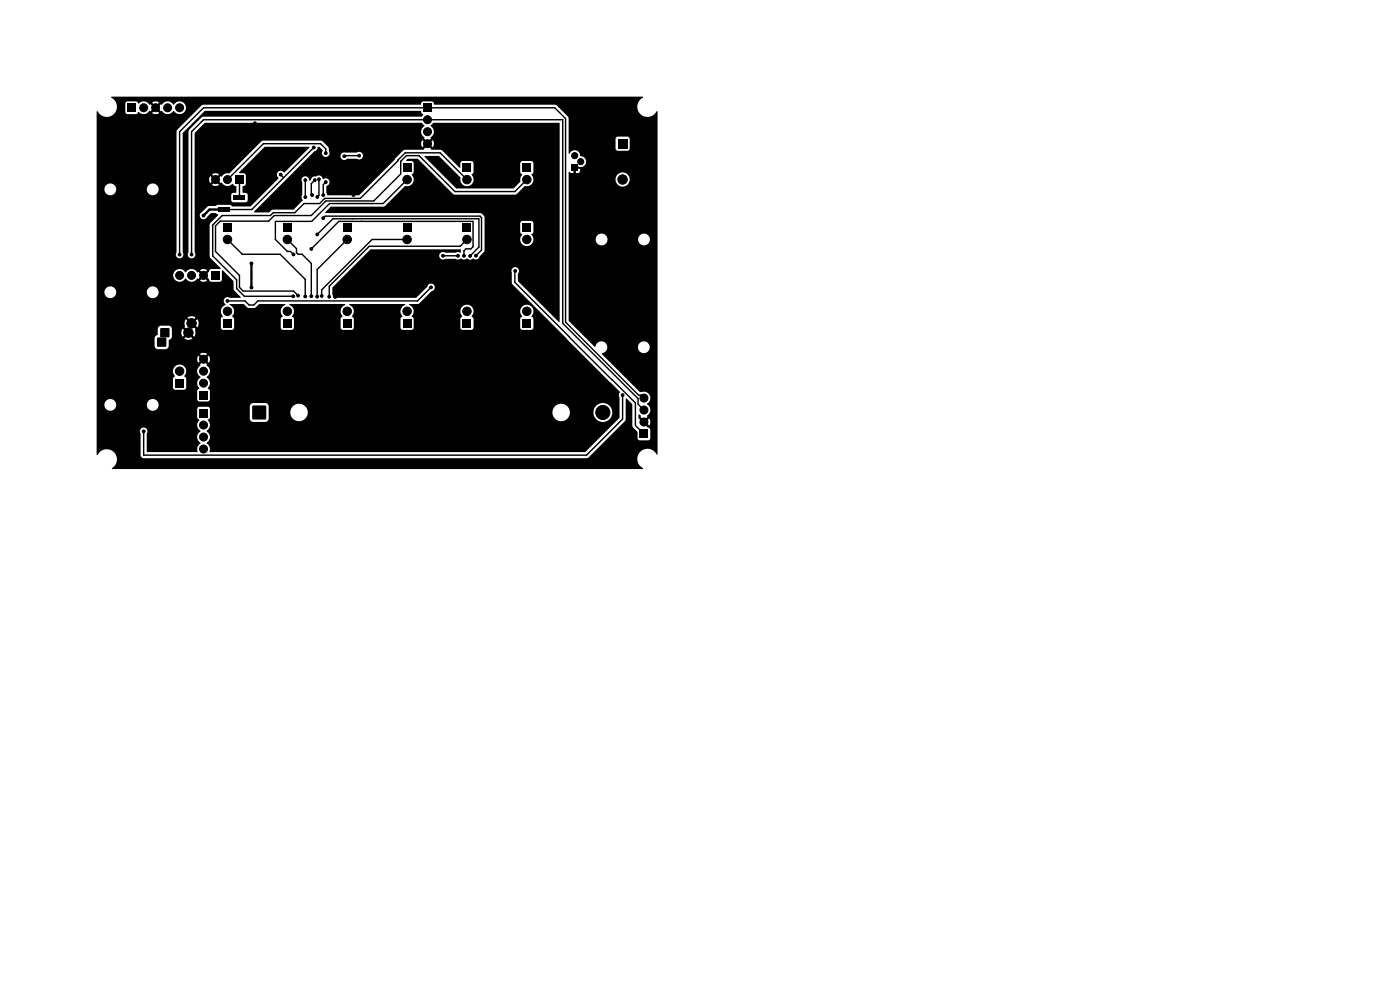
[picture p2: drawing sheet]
<svg xmlns="http://www.w3.org/2000/svg" width="297mm" height="210mm" viewBox="0 0 297 210" stroke-linecap="round" stroke-linejoin="round" font-family="sans-serif">
<g fill="#000">
<path d="M27.1 22h1.7v1.7h-1.7zM49.9 37.3h1.8v1.7h-1.8zM85.5 34.7h1.8v1.8h-1.8zM89.8 22h1.7v1.7h-1.7zM98.2 34.7h1.8v1.8h-1.8zM110.9 34.7h1.8v1.8h-1.8zM121.3 34.9h1.3v1.3h-1.3zM131.1 29.5h2v2h-2zM23.6 20.5h112.7l.1 .1a2.2 2.2 0 0 0-.6 3.6 2.2 2.2 0 0 0 3.6-.6l.1 .1v72.6l-.2 .1a2.19 2.19 0 0 0-3.5-.5 2.19 2.19 0 0 0 .6 3.5l-.1 .1-112.5-.1a2.22 2.22 0 0 0 .8-2.8 2.22 2.22 0 0 0-2.6-1.2 2.14 2.14 0 0 0-1.3 1.1l-.2-.1v-5h9.2l.1 .6v4.6l.2 .3 .4 .3h94.1l.3-.1 7.9-7.9 .1-4.7 1.3 1.3v4.5l.2 .4 1 1v1.3l.2 .4h2l.4-.2 .1-2.1-1.3-1.1 .4-.4 .6 .7a1.33 1.33 0 0 0 0-1.5l-.6 .6-.4-.4 .7-.6-.1-.1a1.6 1.6 0 0 0 .2-2.4l-.2-.1a1.6 1.6 0 0 0 .2-2.4l-.8-.3h-1l-8-8v-.2a1.28 1.28 0 0 0 1.1-1.3h6.5v.2a1.25 1.25 0 0 0 1.9 .9 1.25 1.25 0 0 0 0-2.1 1.25 1.25 0 0 0-1.9 1h-6.5v-.2a1.3 1.3 0 0 0-1.4-1 1.3 1.3 0 0 0-1.1 1.2l-5.7-5.6v-17.3h5.8v.2a1.25 1.25 0 0 0 1.3 1.2 1.25 1.25 0 0 0 1.2-1.4h6.5v.2a1.25 1.25 0 0 0 1.9 1 1.25 1.25 0 0 0 0-2.2 1.25 1.25 0 0 0-1.9 1h-6.5l-.1-.2a1.25 1.25 0 0 0-1.3-1 1.25 1.25 0 0 0-1.1 1.2h-5.8v-12.7h10v.2a1.51 1.51 0 0 0 2.3 1.2 1.51 1.51 0 0 0 0-2.6 1.51 1.51 0 0 0-2.3 1.2h-10l.1-1.5 1 .2v-.9h.5v.9l.7-.1 .2-.8h-.9v-.5h.4a1.19 1.19 0 0 0 1.7-.8 1.19 1.19 0 0 0-1.2-1.4 1.21 1.21 0 0 0-1-1.2 1.21 1.21 0 0 0-1.4 .7l-.1-.1v-3.1h10v2.1l.1 .3 .3 .2h2.1l.5-.4v-2.2l-.4-.4h-2.2l-.3 .1-.1 .3h-10v-4.4l-2.5-2.6-.3-.2-25.7-.1a.54 .54 0 0 0-.5-.6h-1.9l-.3 .3-.2 .4-46.3 .1-5.3 5.2-.2 .4v25.6a.82 .82 0 0 0 .1 1.1 .82 .82 0 0 0 1.2 0 .82 .82 0 0 0 .1-1.1v-25.2l4.6-4.8h45.8l.3 .6 .3 .1-.4 .5-46.5 .1-2.8 2.7-.1 .4v25.7a.81 .81 0 0 0 .7 1.2 .81 .81 0 0 0 .6-1.3v-25.2l2.1-2.2h46l.7 .6a1.48 1.48 0 0 0 0 2.5l-.2 .2 .7 .6-.4 .4-.7-.6a1.34 1.34 0 0 0 .1 1.4l.6-.6 .4 .4-.8 .8h-3.9l-.4 .1-9.3 9.5h-6.7l-.3-.5v-1.4a.87 .87 0 0 0 .6-1.2 .87 .87 0 0 0-1.3-.3 .9 .9 0 0 0-1.5-.6 1.15 1.15 0 0 0-1.2 .9h-.1a.84 .84 0 0 0-1.1-.9 .84 .84 0 0 0-.5 1.3v2.7a1.02 1.02 0 0 0 .2 1.1l-2.1 2h-4.3l-.8 .6-3.2-.1 12.8-12.9a1.03 1.03 0 0 0 .7-.9h.3l.7 .6a1.07 1.07 0 0 0 .5 1.5h.4l.4-.2h2.5a.83 .83 0 0 0 .5 .8 .83 .83 0 0 0 1-.2h2.1a.81 .81 0 0 0 1.2-.7 .81 .81 0 0 0-1.3-.6h-2.4a.8 .8 0 0 0-1.1 .7h-2.5l.2-.5-.1-.6a1.43 1.43 0 0 0-.9-1.5l-.8-.7-12.4 .1-7 6.8h-.3a1.6 1.6 0 0 0-1.4 .8l-.2-.2-.6 .7-.4-.4 .6-.7a1.34 1.34 0 0 0-1.4 .1l.6 .6-.4 .4-.6-.6a1.34 1.34 0 0 0 0 1.5l.6-.7 .4 .4-.6 .7a1.34 1.34 0 0 0 1.5-.1l-.7-.6 .4-.4 .6 .7 .3-.1a1.46 1.46 0 0 0 2.3 .2l.2 .3 .5 .3v1.3l-.8 .1-.2 .3v1.2l.3 .4h2.7l.4-.2v-1.5l-.3-.3-.7-.1v-1.3a.54 .54 0 0 0 .7-.5l-.1-2-.3-.2-1-.1-.1-.2 5.4-5.3h9.5v.1l-5.3 5.3a.86 .86 0 0 0-1.3-.1 .86 .86 0 0 0 .1 1.3l-6 6h-3.8l-.4-.3h-2.8l-.4 .2-1.6 .1-1.2 1.2a.81 .81 0 0 0-.3 1.3 .81 .81 0 0 0 1.3-.3l.9-.8h.9l.6 .3-1.8 2v6.8l.1 .4 2.2 2.2-.1 .2h-2.1l-.9 1.2-.4-.4 .6-.6a1.33 1.33 0 0 0-1.5 0l.7 .6-.4 .4-.6-.6-.1 .1a1.6 1.6 0 0 0-2.1-.5l-.5 .5a1.39 1.39 0 0 0-2.2-.4 1.39 1.39 0 0 0 .1 2.1 1.39 1.39 0 0 0 2.1-.4 1.48 1.48 0 0 0 2.5 0l.2 .1 .6-.7 .4 .4-.6 .7a1.34 1.34 0 0 0 1.4-.1l-.6-.6 .4-.4 1.1 1.3 2-.1 .3-.3v-1.9l.2-.2 2.2 2.3 .1 1.9 1.5 1.5-.1 .2h-2.2a.85 .85 0 0 0-1.2 .2 .85 .85 0 0 0 .3 1.2 1.54 1.54 0 0 0-.6 2.5l-.4 .5v2.1l.4 .3h1.9l.3-.2 .2-.3v-1.9l-.5-.5a1.52 1.52 0 0 0-.5-2.5l.1-.1h2.9l1.1 .9 1.2-.1 1-.8h5.4l.1 .2a1.49 1.49 0 0 0-.5 2.4l-.4 .5v2.1l.4 .3h1.9l.3-.2 .2-.3v-1.9l-.5-.5a1.52 1.52 0 0 0-.5-2.5l.1-.1h11.6l.1 .2a1.49 1.49 0 0 0-.5 2.4l-.4 .5v2.1l.4 .3h1.9l.3-.2 .2-.3v-1.9l-.5-.5a1.52 1.52 0 0 0-.5-2.5l.1-.1h11.6l.1 .2a1.49 1.49 0 0 0-.5 2.4l-.4 .5v2.1l.4 .3h1.9l.5-.4v-2l-.5-.5 .4-.5 .1-.7h9.9l.1 .7 .3 .5-.4 .5v2.1l.4 .3h1.9l.5-.4v-2l-.5-.5 .4-.5 .1-.7h9.9l.1 .7 .3 .5-.4 .5v2.1l.4 .3h1.9l.3-.2 .2-.3v-1.9l-.5-.5a1.42 1.42 0 0 0-.3-2.3 1.42 1.42 0 0 0-2 1.1h-9.9l-.1-.2a1.41 1.41 0 0 0-1.4-1.1 1.41 1.41 0 0 0-1.3 1.3h-9.9l-.5-.9a.4 .4 0 0 1-.5-.5l2.1-.1 2.7-2.7a.81 .81 0 0 0 .4-1.3 .81 .81 0 0 0-1.4 .5l-2.4 2.3h-17.4l-.3-.8v-1.4l8.1-8.1 19.2 .1-.1 .6-.5-.1-.5 .1h-2.3a.81 .81 0 0 0-1.2 .7 .81 .81 0 0 0 1.3 .6l3 .1a.58 .58 0 0 1 .8 .1l.4-.1a.49 .49 0 0 1 .8 .1h.5l.3-.2a.98 .98 0 0 0 1.5-.6l.9-.8 .1-.4v-5.8h7.6v2l.4 .4a1.44 1.44 0 0 0 0 2.1 1.44 1.44 0 0 0 2 0 1.44 1.44 0 0 0-.1-2.1l.5-.5v-1.9l-.3-.4h-2.1l-.4 .4h-7.6l-.1-1.4-.8-.7-32.9-.1 1.2-1.3h11.3l4.5-4.3a1.46 1.46 0 0 0 1.6-.7 1.46 1.46 0 0 0-.3-1.8l.5-.4-.1-2.2-.3-.2h-1.1l-.1-.2 .3-.3h2.1l7.7 7.6h13l.3-.2 1.8-1.6a1.46 1.46 0 0 0 1.6-.7 1.46 1.46 0 0 0-.3-1.8l.5-.4-.1-2.2-.3-.2h-2l-.3 .1-.1 .3v2l.4 .5a1.65 1.65 0 0 0-.4 1.5l-1.5 1.4h-12.1l-6.7-6.8 3-.1 4.6 4.5a1.45 1.45 0 0 0 1.7 1.9 1.45 1.45 0 0 0 .6-2.5l.5-.5v-1.9l-.3-.4h-2.3l-.2 .4v.9l-.2 .1-3.7-3.7-.4-.1-1.9-.1-.7-.7 .4-.4 .6 .6a1.33 1.33 0 0 0 0-1.5l-.6 .7-.4-.4 .7-.6-.2-.1a1.6 1.6 0 0 0 .3-2.4l-.3-.3 .7-.5h26.7v42.2l-8.8-8.6v-1.7a.81 .81 0 0 0-.5-1.3 .81 .81 0 0 0-.8 1.1v2.2l.1 .3 22.8 22.9a.86 .86 0 0 0-.1 1.1v4.3l-7.3 7.3h-79.6a1.73 1.73 0 0 0-.7-1.9 1.48 1.48 0 0 0 0-2.6 1.52 1.52 0 0 0 .3-2.4l.4-.4v-2.1l-.4-.2h-1.8l-.5 .4v1.8l.5 .6a1.49 1.49 0 0 0 .2 2.3 1.48 1.48 0 0 0 0 2.6 1.65 1.65 0 0 0-.6 1.9h-10.7v-4a.8 .8 0 0 0-.5-1.2 .8 .8 0 0 0-1 .7h-9.2v-5.6h1.6v.2a1.25 1.25 0 0 0 1.4 1.1 1.25 1.25 0 0 0 1.2-1.3h6.4v.2a1.25 1.25 0 0 0 1.2 1.1 1.25 1.25 0 0 0 1.3-.9h19.4v2.6a.74 .74 0 0 0 .7 .7h2.6l.4-.2 .3-.4v-1.5h4.6a1.85 1.85 0 0 0 1.8 2 1.85 1.85 0 0 0 1.9-2h51.9v.2a1.85 1.85 0 0 0 2 1.8 1.85 1.85 0 0 0 1.7-2h5v.2a2 2 0 0 0 3 1.6 2 2 0 0 0 0-3.4 2 2 0 0 0-3 1.6h-5v-.3a1.85 1.85 0 0 0-2-1.5 1.85 1.85 0 0 0-1.7 1.8h-51.9a1.85 1.85 0 0 0-1.9-1.8 1.85 1.85 0 0 0-1.8 1.8h-4.6v-1.3l-.4-.5-2.9-.1a.74 .74 0 0 0-.7 .7h-19.4a1.25 1.25 0 0 0-1-1.5 1.25 1.25 0 0 0-1.5 1.1h-6.4l-.1-.2a1.25 1.25 0 0 0-1.3-1 1.25 1.25 0 0 0-1.2 1.2h-1.6v-7.2h16.2l.1 .7 .3 .5-.4 .5v2l.5 .4h1.9l.3-.3 .1-2.1-.4-.5 .3-.5 .1-.7h2.3a1.7 1.7 0 0 0 .7 1.4 1.52 1.52 0 0 0-.2 2.4l-.5 .5 .1 2 .3 .3h1.9l.4-.4v-1.9l-.4-.5a1.49 1.49 0 0 0-.3-2.4 1.48 1.48 0 0 0 0-2.5l.1-.2-.6-.6 .4-.4 .6 .6a1.34 1.34 0 0 0 0-1.5l-.6 .7-.4-.4 .6-.7a1.34 1.34 0 0 0-1.5 .1l.7 .6-.4 .4-.7-.6a1.34 1.34 0 0 0 .1 1.5l.6-.7 .4 .4-.7 .6 .1 .2-.5 .5-.2 .6h-2.3a1.4 1.4 0 0 0-1.4-1.3 1.4 1.4 0 0 0-1.4 1.3h-16.2v-6.8h12.3v1.6a.74 .74 0 0 0 .7 .7h1.7l.4-.3 .2-.4v-1.2l.6-.6 .1-1.1h2l.2 .9 .8-.7 .3 .4-.7 .7a1.48 1.48 0 0 0 1.7 0l-.7-.7 .4-.4 .7 .7 .2-.2 .1-.5-.1-.8 .1-.1-.7-.7 .3-.4 .8 .7a1.48 1.48 0 0 0 0-1.7l-.8 .8-.3-.4 .6-.8a1.49 1.49 0 0 0-1.6 .1l.7 .7-.3 .4-.8-.8-.2 .3-.1 .5 .1 .7-.1 .2 .7 .7-.3 .4-.8-.8-.2 .8h-2v-.8l-.5-.6h-1.8l-.7 .4-.1 1.5-.4 .4-.2 .4h-12.3v-9.9h1.6a1.25 1.25 0 0 0 1.3 1.4 1.25 1.25 0 0 0 1.3-1.4h6.4v.2a1.25 1.25 0 0 0 2 1 1.25 1.25 0 0 0 0-2.2 1.25 1.25 0 0 0-2 1h-6.4l-.1-.2a1.25 1.25 0 0 0-1.3-1 1.25 1.25 0 0 0-1.2 1.2h-1.6v-21.8h1.6v.2a1.25 1.25 0 0 0 1.4 1.1 1.25 1.25 0 0 0 1.2-1.3h6.4v.2a1.25 1.25 0 0 0 2 .9 1.25 1.25 0 0 0 0-2.1 1.25 1.25 0 0 0-2 1h-6.4l-.1-.2a1.25 1.25 0 0 0-1.3-1 1.25 1.25 0 0 0-1.2 1.2h-1.6v-16.4l.2-.1a2.16 2.16 0 0 0 2.8 1 2.16 2.16 0 0 0 1.2-2.6h1.9v1.8l.2 .4h2.1l.4-.4a1.57 1.57 0 0 0 2.5-.3l.1 .1 .6-.6 .4 .3-.6 .7a1.34 1.34 0 0 0 1.5 0l-.7-.7 .4-.3 .6 .6 .3-.1a1.43 1.43 0 0 0 2.4 0 1.39 1.39 0 0 0 2.1 .4 1.39 1.39 0 0 0 0-2.1 1.39 1.39 0 0 0-2.1 .4 1.48 1.48 0 0 0-2.5 0l-.2-.1-.6 .6-.4-.3 .6-.7a1.34 1.34 0 0 0-1.4 0l.6 .7-.4 .3-.6-.6-.1 .1a1.6 1.6 0 0 0-2-.5l-.4 .3-.5-.5h-1.9l-.3 .2-.1 .3h-1.9l-.4-.8zM44.9 57.6h1.7v1.7h-1.7zM47.4 47.4h1.8v1.8h-1.8zM46.2 44h2.5v1h-2.5z"/>
<path d="M49.5 41.4h2.6v1h-2.6zM60.1 47.4h1.8v1.8h-1.8zM72.8 47.4h1.8v1.8h-1.8zM85.5 47.4h1.8v1.8h-1.8zM98.2 47.4h1.8v1.8h-1.8zM110.9 47.4h1.8v1.8h-1.8zM33.4 71.7h1.8v1.8h-1.8zM34 69.7h1.9v1.8h-1.9zM47.4 67.7h1.8v1.8h-1.8zM60.1 67.7h1.8v1.8h-1.8zM72.8 67.7h1.8v1.8h-1.8zM85.5 67.7h1.8v1.8h-1.8z"/>
<path d="M98.2 67.7h1.8v1.8h-1.8zM110.9 67.7h1.8v1.8h-1.8zM37.2 80.4h1.8v1.8h-1.8zM42.3 83h1.7v1.7h-1.7zM42.3 86.8h1.7v1.7h-1.7zM53.6 86.1h2.8v2.8h-2.8zM135.5 88l.5 .2-.2 .2 .7 .6-.4 .4-.7-.7zM135.8 91.2h1.7v1.7h-1.7z"/>
</g>
<g fill="#000" stroke="#000" stroke-width=".21">
<circle cx="28" cy="29" r=".3"/>
<circle cx="30.5" cy="22.9" r=".85"/>
<circle cx="33" cy="25.5" r=".3"/>
<circle cx="33" cy="22.9" r=".85"/>
<circle cx="35.6" cy="22.9" r=".85"/>
<circle cx="38.1" cy="22.9" r=".85"/>
<circle cx="45.7" cy="38.1" r=".85"/>
<circle cx="48.3" cy="38.1" r=".85"/>
<circle cx="54.1" cy="26.2" r=".3"/>
<circle cx="55.5" cy="39.5" r=".3"/>
<circle cx="59.5" cy="37" r=".3"/>
<circle cx="64.8" cy="38.2" r=".3"/>
<circle cx="66.6" cy="31.3" r=".3"/>
<circle cx="66.8" cy="38.2" r=".3"/>
<circle cx="67.7" cy="38" r=".3"/>
<circle cx="69.1" cy="32.5" r=".3"/>
<circle cx="69.1" cy="38.6" r=".3"/>
<circle cx="73" cy="33.1" r=".3"/>
<circle cx="76.2" cy="33" r=".3"/>
<circle cx="78.3" cy="37.1" r=".3"/>
<circle cx="80" cy="28" r=".3"/>
<circle cx="86.4" cy="38.1" r=".9"/>
<circle cx="88" cy="31" r=".3"/>
<circle cx="90.7" cy="27.9" r=".85"/>
<circle cx="90.7" cy="25.4" r=".85"/>
<circle cx="90.7" cy="30.5" r=".85"/>
<circle cx="99.1" cy="38.1" r=".9"/>
<circle cx="100.5" cy="31" r=".3"/>
<circle cx="111.8" cy="38.1" r=".9"/>
<circle cx="113.5" cy="31" r=".3"/>
<circle cx="121.9" cy="33" r=".65"/>
<circle cx="123.2" cy="34.3" r=".65"/>
<circle cx="132.1" cy="38.1" r="1"/>
<circle cx="28" cy="49" r=".3"/>
<circle cx="38.1" cy="58.4" r=".85"/>
<circle cx="38.1" cy="54" r=".3"/>
<circle cx="40.6" cy="58.4" r=".85"/>
<circle cx="40.6" cy="54" r=".3"/>
<circle cx="43.2" cy="58.4" r=".85"/>
<circle cx="43.2" cy="45.7" r=".3"/>
<circle cx="47" cy="41.5" r=".3"/>
<circle cx="48.3" cy="50.8" r=".9"/>
<circle cx="53.3" cy="55.9" r=".3"/>
<circle cx="61" cy="50.8" r=".9"/>
<circle cx="62.3" cy="54" r=".3"/>
<circle cx="62.5" cy="43" r=".3"/>
<circle cx="64.8" cy="41.8" r=".3"/>
<circle cx="66" cy="52.8" r=".3"/>
<circle cx="66.2" cy="41.4" r=".3"/>
<circle cx="67.3" cy="49.7" r=".3"/>
<circle cx="67.3" cy="41.8" r=".3"/>
<circle cx="68.6" cy="41.4" r=".3"/>
<circle cx="68.6" cy="46.3" r=".3"/>
<circle cx="73.7" cy="50.8" r=".9"/>
<circle cx="75" cy="41.4" r=".3"/>
<circle cx="86.4" cy="50.8" r=".9"/>
<circle cx="88" cy="43" r=".3"/>
<circle cx="94" cy="54.3" r=".3"/>
<circle cx="97.2" cy="54.3" r=".3"/>
<circle cx="98.4" cy="54.3" r=".3"/>
<circle cx="99.1" cy="50.8" r=".9"/>
<circle cx="99.7" cy="54.3" r=".3"/>
<circle cx="100.5" cy="43" r=".3"/>
<circle cx="101" cy="54.2" r=".3"/>
<circle cx="109.3" cy="57.5" r=".3"/>
<circle cx="111.8" cy="50.8" r=".9"/>
<circle cx="113.5" cy="43" r=".3"/>
<circle cx="132" cy="58.5" r=".3"/>
<circle cx="28" cy="74.5" r=".3"/>
<circle cx="38.1" cy="78.7" r=".9"/>
<circle cx="40" cy="70.6" r="1"/>
<circle cx="40.6" cy="68.6" r="1"/>
<circle cx="43.2" cy="78.7" r=".85"/>
<circle cx="43.2" cy="76.2" r=".85"/>
<circle cx="48.3" cy="66" r=".9"/>
<circle cx="48.3" cy="63.8" r=".3"/>
<circle cx="49.5" cy="73.5" r=".3"/>
<circle cx="53.3" cy="61" r=".3"/>
<circle cx="61" cy="66" r=".9"/>
<circle cx="62.2" cy="62.8" r=".3"/>
<circle cx="62.5" cy="73.5" r=".3"/>
<circle cx="63.2" cy="62.7" r=".3"/>
<circle cx="64.8" cy="62.9" r=".3"/>
<circle cx="66" cy="62.8" r=".3"/>
<circle cx="67.3" cy="62.9" r=".3"/>
<circle cx="68.2" cy="62.8" r=".3"/>
<circle cx="69.9" cy="62.9" r=".3"/>
<circle cx="71.1" cy="63" r=".3"/>
<circle cx="73.7" cy="66" r=".9"/>
<circle cx="75.5" cy="73.5" r=".3"/>
<circle cx="86.4" cy="66" r=".9"/>
<circle cx="88" cy="73.5" r=".3"/>
<circle cx="91.4" cy="61" r=".3"/>
<circle cx="99.1" cy="66" r=".9"/>
<circle cx="100.5" cy="73.5" r=".3"/>
<circle cx="104.5" cy="61.5" r=".3"/>
<circle cx="111.8" cy="66" r=".9"/>
<circle cx="113.5" cy="73.5" r=".3"/>
<circle cx="30.5" cy="91.5" r=".3"/>
<circle cx="38" cy="88" r=".3"/>
<circle cx="43.2" cy="90.2" r=".85"/>
<circle cx="43.2" cy="92.7" r=".85"/>
<circle cx="43.2" cy="95.2" r=".85"/>
<circle cx="43.2" cy="81.3" r=".85"/>
<circle cx="127.9" cy="87.5" r="1.5"/>
<circle cx="132.1" cy="83.8" r=".3"/>
<circle cx="136.6" cy="89.5" r=".85"/>
<circle cx="136.6" cy="87" r=".85"/>
<circle cx="136.6" cy="84.4" r=".85"/>
</g>
<g fill="none" stroke="#000" stroke-width=".3">
<path d="M50.8 38.1v3.8M59.5 37l.7 .7M64.8 38.2v3.6M66.6 31.3l-13.2 13.2h-5.9M66.8 38.2l-.8 .8v2.2l.2 .2M67.7 38h.1M67.7 38v3.4l-.4 .4M69.1 32.5v-.9l-1.1-1.1h-12.1l-7.6 7.6M69.1 38.6l-.5 .6v2.2M76.2 33h-3l-.2 .1M86.4 38.1l-5.1 5.1h-11.4l-3.8 3.8h-7.6l-.1 3.8 2.6 2.5h.6l.7 .7M99.1 38.1l-5.7-5.7h-7.4l-9.5 9.7h-7.6l-1.1 1.1h-3.3l-2 1.9h-4.5l-.6 .6h-10.3l-2 2v6.6l5.1 5.1v1.8l1.6 1.6h10.4"/>
<path d="M111.8 38.1l-2.6 2.5h-12.7l-7.6-7.6h-2.7l-1.2 1.2v2.7l-5.7 5.7h-10.2l-3.1 3.1h-7.8l-1.2 1.2h-10.3l-1 1v5.4l5.1 5.1v2.6l.8 .8h10.7l.9 .9M38.1 54v-26.1l5.1-5h74.5l2.3 2.3v43.1l15.5 15.5h.5l.6 .6M40.6 54v-26.1l2.6-2.5h76.2v43.2l16 16v1.1l1.2 1.3M48.3 50.8l3.1 3.1h8l5.4 5.4v3.6M61 50.8l1.9 1.9v.9l.4 .3h.8l1.9 2v6.9M66 52.8l5.9-5.8h28.4l.1 5.3-.5 .5h-1.1l-.4 .4v1.1M67.3 49.7l3.3-3.3h31v6l-1.9 1.9M68.6 46.3l.4-.4h32.8l.3 .3v6.9l-1.1 1.1M73.7 50.8l-6.4 6.4v5.7M74.7 46.4h.1M76.7 47h.1M86.4 50.8h-7.5l-10.7 10.7v1.3"/>
<path d="M94 54.3h.1M94 54.3h3.1M97.1 54.3h.1M99.1 50.8l-1.5 1.4h-19.3l-8.4 8.5v2.2M109.3 57.5l-.1 2.4 25.6 25.6v4.7l1.8 1.9M64.8 62.9h.1M69.9 62.9h-.1M91.4 61l-2.8 2.8h-33.9l-.9 .9h-1l-.8-.9h-3.7M30.5 91.4v5.1M30.5 96.5v.1M132.1 83.8v5.1l-7.7 7.7h-93.9"/>
</g>
<path d="M47.5 44.5h-3.1l-1.2 1.2M53.3 55.9v5.1" fill="none" stroke="#000" stroke-width=".5"/>
</svg>
